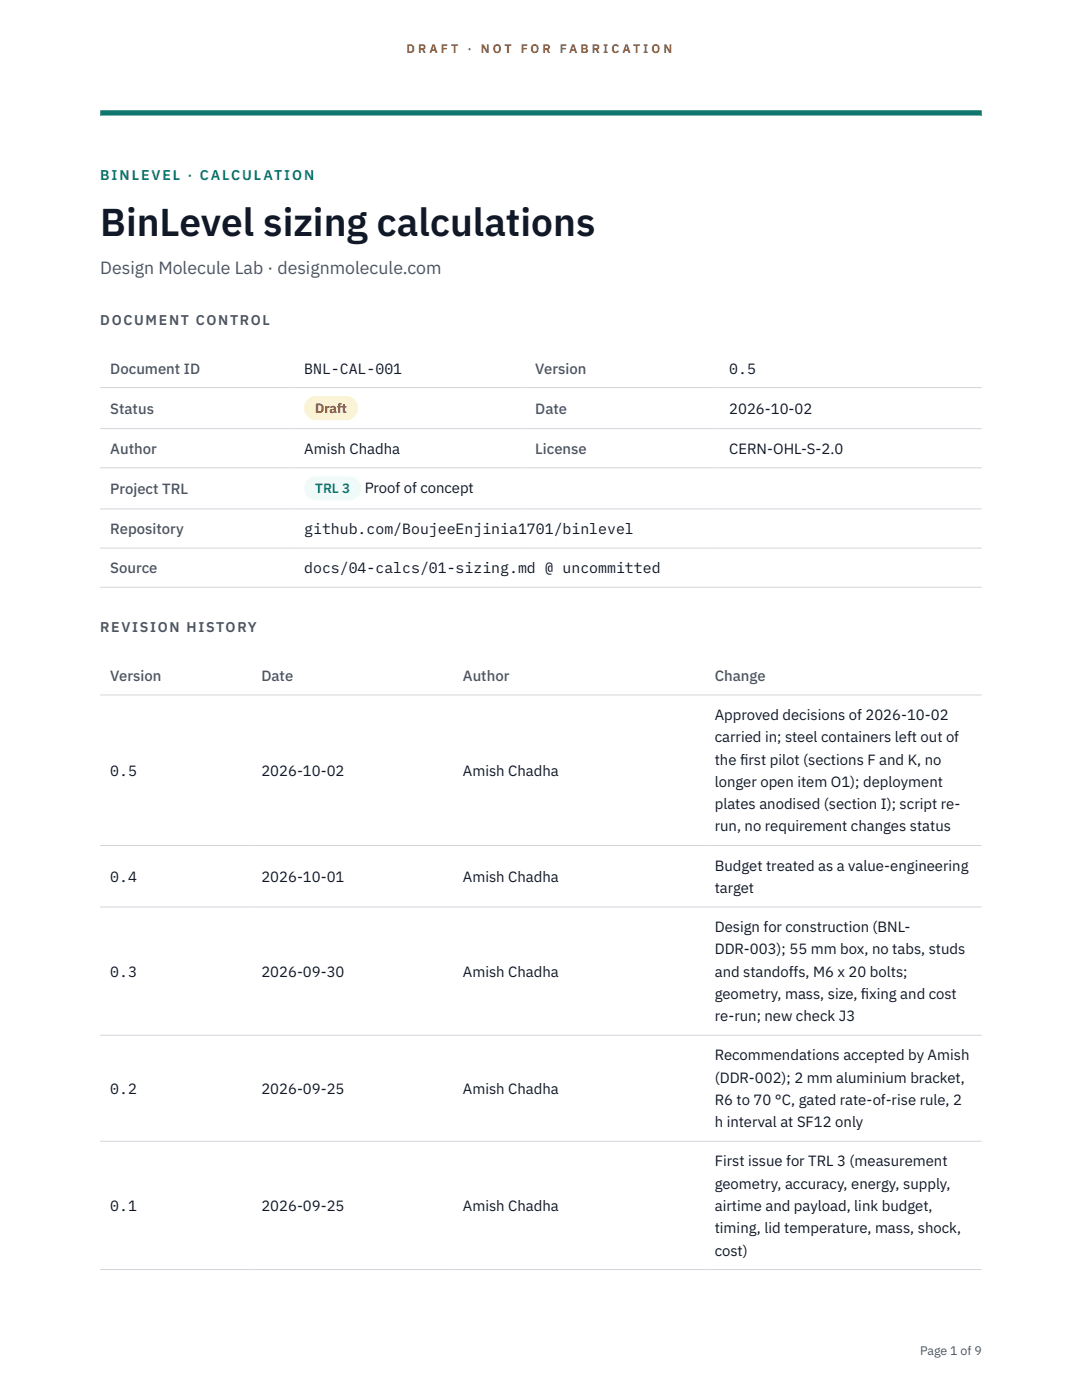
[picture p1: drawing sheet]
<svg xmlns="http://www.w3.org/2000/svg" width="216mm" height="279mm" viewBox="0 0 216 279" stroke-linecap="round" stroke-linejoin="round" font-family="sans-serif">
<defs><g id="words">
<text font-size="7.8" fill="#111827" x="20" y="47.1">BinLevel sizing calculations</text>
<text font-size="3.5" fill="#4b5563" x="20" y="54.6">Design Molecule Lab · designmolecule.com</text>
<g font-size="3" fill="#4b5563">
<text x="22" y="74.5">Document ID</text>
<text x="106.8" y="74.5">Version</text>
<text x="22" y="82.6">Status</text>
<text x="106.8" y="82.6">Date</text>
<text x="22" y="90.6">Author</text>
<text x="106.8" y="90.6">License</text>
<text x="22" y="98.6">Project TRL</text>
<text x="22" y="106.6">Repository</text>
<text x="22" y="114.4">Source</text>
<text x="22" y="135.9">Version</text>
<text x="52.2" y="135.9">Date</text>
<text x="92.4" y="135.9">Author</text>
<text x="142.6" y="135.9">Change</text>
</g>
<g font-size="3" fill="#111827">
<text x="60.7" y="74.5">BNL-CAL-001</text>
<text x="145.5" y="74.5">0.5</text>
<text x="145.5" y="82.6">2026-10-02</text>
<text x="60.7" y="90.6">Amish Chadha</text>
<text x="145.5" y="90.6">CERN-OHL-S-2.0</text>
<text x="72.8" y="98.5">Proof of concept</text>
<text x="60.7" y="106.6">github.com/BoujeeEnjinia1701/binlevel</text>
<text x="60.7" y="114.4">docs/04-calcs/01-sizing.md @ uncommitted</text>
<text x="142.6" y="143.7">Approved decisions of 2026-10-02</text>
<text x="142.6" y="148.2">carried in; steel containers left out of</text>
<text x="22" y="154.8">0.5</text>
<text x="52.2" y="154.8">2026-10-02</text>
<text x="92.4" y="154.8">Amish Chadha</text>
<text x="142.6" y="152.6">the f</text>
<text x="147.7" y="152.6">irst pilot (sections F and K, no</text>
<text x="142.6" y="157.1">longer open item O1); deployment</text>
<text x="142.6" y="161.5">plates anodised (section I); script re-</text>
<text x="142.6" y="165.9">run, no requirement changes status</text>
<text x="142.6" y="173.8">Budget treated as a value-engineering</text>
<text x="22" y="176">0.4</text>
<text x="52.2" y="176">2026-10-01</text>
<text x="92.4" y="176">Amish Chadha</text>
<text x="142.6" y="178.2">target</text>
<text x="142.6" y="186">Design for construction (BNL-</text>
<text x="142.6" y="190.5">DDR-003); 55 mm box, no tabs, studs</text>
<text x="22" y="194.9">0.3</text>
<text x="52.2" y="194.9">2026-09-30</text>
<text x="92.4" y="194.9">Amish Chadha</text>
<text x="142.6" y="194.9">and standoffs, M6 x 20 bolts;</text>
<text x="142.6" y="199.4">geometry, mass, size, f</text>
<text x="142.6" y="203.8">re-run; new check J3</text>
<text x="171.8" y="199.4">ixing and cost</text>
<text x="142.6" y="211.6">Recommendations accepted by Amish</text>
<text x="22" y="218.3">0.2</text>
<text x="52.2" y="218.3">2026-09-25</text>
<text x="92.4" y="218.3">Amish Chadha</text>
<text x="142.6" y="216.1">(DDR-002); 2 mm aluminium bracket,</text>
<text x="142.6" y="220.5">R6 to 70 °C, gated rate-of-rise rule, 2</text>
<text x="142.6" y="225">h interval at SF12 only</text>
<text x="142.6" y="232.8">First issue for TRL 3 (measurement</text>
<text x="142.6" y="237.2">geometry, accuracy, energy, supply,</text>
<text x="22" y="241.7">0.1</text>
<text x="52.2" y="241.7">2026-09-25</text>
<text x="92.4" y="241.7">Amish Chadha</text>
<text x="142.6" y="241.7">airtime and payload, link budget,</text>
<text x="142.6" y="246.1">timing, lid temperature, mass, shock,</text>
<text x="142.6" y="250.6">cost)</text>
</g>
<text font-size="2.8" fill="#0f766e" x="20" y="36">BINLEVEL · CALCULATION</text>
<g font-size="2.8" fill="#4b5563">
<text x="20" y="64.8">DOCUMENT CONTROL</text>
<text x="20" y="126.2">REVISION HISTORY</text>
</g>
<text font-size="2.7" fill="#92400e" x="62.9" y="82.5">Draft</text>
<text font-size="2.7" fill="#0f766e" x="62.9" y="98.5">TRL 3</text>
<g font-size="2.5" fill="#b45309">
<text x="81.1" y="10.5">D R A F T</text>
<text x="93.3" y="10.5">·</text>
<text x="95.9" y="10.5">N O T</text>
<text x="103.9" y="10.5">F O R</text>
<text x="111.7" y="10.5">F A B R I C A T I O N</text>
</g>
<text font-size="2.5" fill="#4b5563" x="183.6" y="270.3">Page 1 of 9</text>
</g></defs>
<path d="M20 23.1h175.9zM20 22h175.9v1.1h-175.9z" fill-rule="evenodd" fill="#0f766e"/>
<path d="M20 77.3h175.9M20 85.5h175.9M20 93.4h175.9M20 101.6h175.9M20 109.4h175.9M20 117.2h175.9M20 138.7h175.9M20 168.7h175.9M20 181h175.9M20 206.6h175.9M20 227.8h175.9M20 253.4h175.9" fill="none" stroke="#d1d5db" stroke-width=".2"/>
<path d="M60.7 79h10.7v4.9h-10.7z" fill="#fef3c7"/>
<path d="M60.7 95.1h11.4v4.8h-11.4z" fill="#f0fdfa"/>
<use href="#words"/>
</svg>
